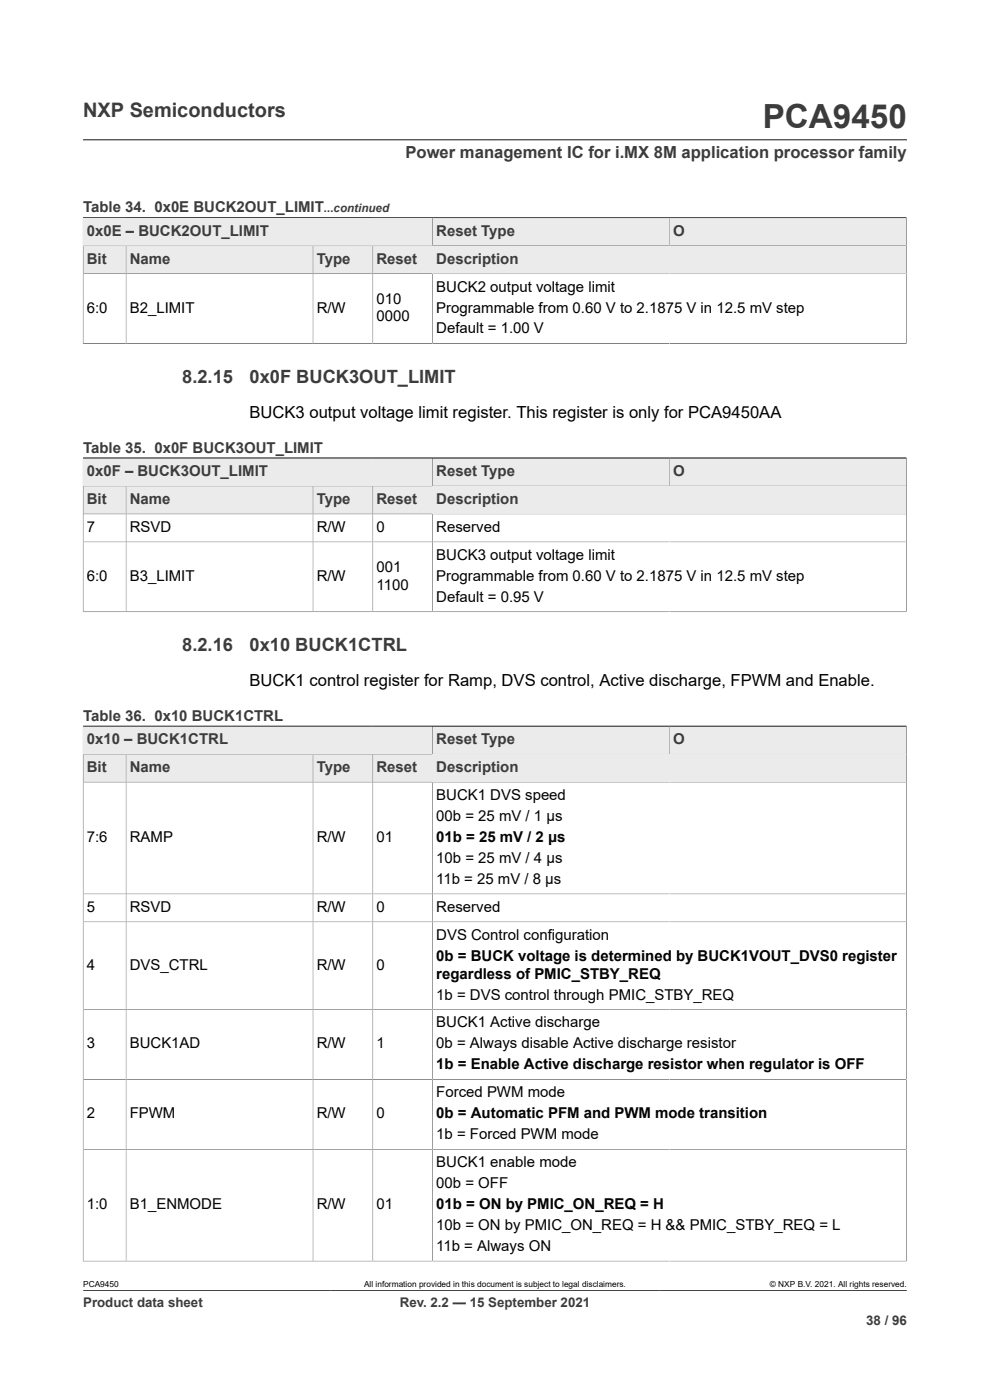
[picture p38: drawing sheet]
<svg xmlns="http://www.w3.org/2000/svg" width="210mm" height="297mm" viewBox="0 0 210 297" stroke-linecap="round" stroke-linejoin="round" font-family="sans-serif">
<defs><g id="words">
<text font-size="7.1" fill="#3c3c3c" x="161.8" y="27.2">PCA9450</text>
<text font-size="4.2" fill="#3c3c3c" x="17.6" y="24.8">NXP Semiconductors</text>
<g font-size="3.9" fill="#3c3c3c">
<text x="38.7" y="81.2">8.2.15</text>
<text x="52.9" y="81.2">0x0F BUCK3OUT_LIMIT</text>
<text x="38.7" y="138.1">8.2.16</text>
<text x="52.9" y="138.1">0x10 BUCK1CTRL</text>
</g>
<text font-size="3.5" fill="#3c3c3c" x="86" y="33.5">Power management IC for i.MX 8M application processor family</text>
<g font-size="3.5">
<text x="52.9" y="88.6">BUCK3 output voltage limit register. This register is only for PCA9450AA</text>
<text x="52.9" y="145.5">BUCK1 control register for Ramp, DVS control, Active discharge, FPWM and Enable.</text>
</g>
<g font-size="3.2" fill="#3c3c3c">
<text x="17.6" y="45.1">Table 34. 0x0E BUCK2OUT_LIMIT</text>
<text x="18.4" y="50">0x0E – BUCK2OUT_LIMIT</text>
<text x="92.5" y="50">Reset Type</text>
<text x="142.8" y="50">O</text>
<text x="18.4" y="55.9">Bit</text>
<text x="27.5" y="55.9">Name</text>
<text x="67.2" y="55.9">Type</text>
<text x="79.9" y="55.9">Reset</text>
<text x="92.5" y="55.9">Description</text>
<text x="17.6" y="96">Table 35. 0x0F BUCK3OUT_LIMIT</text>
<text x="18.4" y="101">0x0F – BUCK3OUT_LIMIT</text>
<text x="92.5" y="101">Reset Type</text>
<text x="142.8" y="101">O</text>
<text x="18.4" y="106.9">Bit</text>
<text x="27.5" y="106.9">Name</text>
<text x="67.2" y="106.9">Type</text>
<text x="79.9" y="106.9">Reset</text>
<text x="92.5" y="106.9">Description</text>
<text x="17.6" y="152.9">Table 36. 0x10 BUCK1CTRL</text>
<text x="18.4" y="157.9">0x10 – BUCK1CTRL</text>
<text x="92.5" y="157.9">Reset Type</text>
<text x="142.8" y="157.9">O</text>
<text x="18.4" y="163.8">Bit</text>
<text x="27.5" y="163.8">Name</text>
<text x="67.2" y="163.8">Type</text>
<text x="79.9" y="163.8">Reset</text>
<text x="92.5" y="163.8">Description</text>
</g>
<g font-size="3.2">
<text x="79.9" y="64.4">010</text>
<text x="92.5" y="61.9">BUCK2 output voltage limit</text>
<text x="18.4" y="66.3">6:0</text>
<text x="27.5" y="66.3">B2_LIMIT</text>
<text x="67.2" y="66.3">R/W</text>
<text x="79.9" y="68.2">0000</text>
<text x="92.5" y="66.3">Programmable from 0.60 V to 2.1875 V in 12.5 mV step</text>
<text x="92.5" y="70.7">Default = 1.00 V</text>
<text x="18.4" y="112.8">7</text>
<text x="27.5" y="112.8">RSVD</text>
<text x="67.2" y="112.8">R/W</text>
<text x="79.9" y="112.8">0</text>
<text x="92.5" y="112.8">Reserved</text>
<text x="92.5" y="118.7">BUCK3 output voltage limit</text>
<text x="18.4" y="123.2">6:0</text>
<text x="27.5" y="123.2">B3_LIMIT</text>
<text x="67.2" y="123.2">R/W</text>
<text x="79.9" y="121.3">001</text>
<text x="79.9" y="125.1">1100</text>
<text x="92.5" y="123.2">Programmable from 0.60 V to 2.1875 V in 12.5 mV step</text>
<text x="92.5" y="127.6">Default = 0.95 V</text>
<text x="92.5" y="169.7">BUCK1 DVS speed</text>
<text x="18.4" y="178.6">7:6</text>
<text x="27.5" y="178.6">RAMP</text>
<text x="67.2" y="178.6">R/W</text>
<text x="79.9" y="178.6">01</text>
<text x="92.5" y="174.2">00b = 25 mV / 1 μs</text>
<text x="92.5" y="178.6">01b = 25 mV / 2 μs</text>
<text x="92.5" y="183.1">10b = 25 mV / 4 μs</text>
<text x="92.5" y="187.5">11b = 25 mV / 8 μs</text>
<text x="18.4" y="193.4">5</text>
<text x="27.5" y="193.4">RSVD</text>
<text x="67.2" y="193.4">R/W</text>
<text x="79.9" y="193.4">0</text>
<text x="92.5" y="193.4">Reserved</text>
<text x="92.5" y="199.3">DVS Control configuration</text>
<text x="92.5" y="203.8">0b = BUCK voltage is determined by BUCK1VOUT_DVS0 register</text>
<text x="18.4" y="205.7">4</text>
<text x="27.5" y="205.7">DVS_CTRL</text>
<text x="67.2" y="205.7">R/W</text>
<text x="79.9" y="205.7">0</text>
<text x="92.5" y="207.6">regardless of PMIC_STBY_REQ</text>
<text x="92.5" y="212">1b = DVS control through PMIC_STBY_REQ</text>
<text x="92.5" y="218">BUCK1 Active discharge</text>
<text x="18.4" y="222.4">3</text>
<text x="27.5" y="222.4">BUCK1AD</text>
<text x="67.2" y="222.4">R/W</text>
<text x="79.9" y="222.4">1</text>
<text x="92.5" y="222.4">0b = Always disable Active discharge resistor</text>
<text x="92.5" y="226.9">1b = Enable Active discharge resistor when regulator is OFF</text>
<text x="92.5" y="232.8">Forced PWM mode</text>
<text x="18.4" y="237.2">2</text>
<text x="27.5" y="237.2">FPWM</text>
<text x="67.2" y="237.2">R/W</text>
<text x="79.9" y="237.2">0</text>
<text x="92.5" y="237.2">0b = Automatic PFM and PWM mode transition</text>
<text x="92.5" y="241.7">1b = Forced PWM mode</text>
<text x="92.5" y="247.6">BUCK1 enable mode</text>
<text x="18.4" y="256.5">1:0</text>
<text x="27.5" y="256.5">B1_ENMODE</text>
<text x="67.2" y="256.5">R/W</text>
<text x="79.9" y="256.5">01</text>
<text x="92.5" y="252.1">00b = OFF</text>
<text x="92.5" y="256.5">01b = ON by PMIC_ON_REQ = H</text>
<text x="92.5" y="260.9">10b = ON by PMIC_ON_REQ = H &amp;&amp; PMIC_STBY_REQ = L</text>
<text x="92.5" y="265.4">11b = Always ON</text>
</g>
<g font-size="2.8" fill="#3c3c3c">
<text x="17.6" y="277.3">Product data sheet</text>
<text x="84.8" y="277.3">Rev. 2.2 — 15 September 2021</text>
<text x="183.7" y="281">38 / 96</text>
</g>
<text font-size="2.5" fill="#3c3c3c" x="68.7" y="45.1">...continued</text>
<g font-size="1.8">
<text x="17.6" y="273.1">PCA9450</text>
<text x="77.2" y="273.1">All information provided in this document is subject to legal disclaimers.</text>
<text x="163.3" y="273.1">© NXP B.V. 2021. All rights reserved.</text>
</g>
</g></defs>
<path d="M17.6 29.7h174.8M91.8 46.2v5.9h-74.2v-5.9h174.6" fill="none" stroke="#3c3c3c" stroke-width=".21"/>
<g fill="#ebebeb">
<path d="M17.7 46.3h74v5.8h-74z"/>
<path d="M91.8 46.3h50.1v5.8h-50.1z"/>
</g>
<path d="M91.8 46.2h50.2v5.9h-50.2z" fill="none" stroke="#3c3c3c" stroke-width=".21"/>
<path d="M142.1 46.3h50.1v5.8h-50.1z" fill="#ebebeb"/>
<path d="M142 46.2h50.2v5.9h-50.2z" fill="none" stroke="#3c3c3c" stroke-width=".21"/>
<path d="M17.7 52.2h9v5.8h-9z" fill="#ebebeb"/>
<path d="M17.6 52.1h9.1v6h-9.1z" fill="none" stroke="#3c3c3c" stroke-width=".21"/>
<path d="M26.8 52.2h39.5v5.8h-39.5z" fill="#ebebeb"/>
<path d="M26.7 52.1h39.7v6h-39.7z" fill="none" stroke="#3c3c3c" stroke-width=".21"/>
<path d="M66.5 52.2h12.5v5.8h-12.5z" fill="#ebebeb"/>
<path d="M66.4 52.1h12.7v6h-12.7z" fill="none" stroke="#3c3c3c" stroke-width=".21"/>
<path d="M79.2 52.2h12.5v5.8h-12.5z" fill="#ebebeb"/>
<path d="M79.1 52.1h113.1v6h-113.1zM91.8 52.1v6" fill="none" stroke="#3c3c3c" stroke-width=".21"/>
<path d="M91.8 52.2h100.4v5.8h-100.4z" fill="#ebebeb"/>
<path d="M17.6 46.2h174.6M26.7 58.1v14.8M66.4 58.1v14.8M79.1 58.1v14.8M91.8 58.1v14.8M17.6 72.9h174.7M192.2 73v-14.9h-174.6v14.9M91.8 97.2v5.9h-74.2v-5.9h174.6" fill="none" stroke="#3c3c3c" stroke-width=".21"/>
<g fill="#ebebeb">
<path d="M17.7 97.3h74v5.7h-74z"/>
<path d="M91.8 97.3h50.1v5.7h-50.1z"/>
</g>
<path d="M91.8 97.2h50.2v5.9h-50.2z" fill="none" stroke="#3c3c3c" stroke-width=".21"/>
<path d="M142.1 97.3h50.1v5.7h-50.1z" fill="#ebebeb"/>
<path d="M142 97.2h50.2v5.9h-50.2z" fill="none" stroke="#3c3c3c" stroke-width=".21"/>
<path d="M17.7 103.2h9v5.8h-9z" fill="#ebebeb"/>
<path d="M17.6 103.1h9.1v5.9h-9.1z" fill="none" stroke="#3c3c3c" stroke-width=".21"/>
<path d="M26.8 103.2h39.5v5.8h-39.5z" fill="#ebebeb"/>
<path d="M26.7 103.1h39.7v5.9h-39.7z" fill="none" stroke="#3c3c3c" stroke-width=".21"/>
<path d="M66.5 103.2h12.5v5.8h-12.5z" fill="#ebebeb"/>
<path d="M66.4 103.1h12.7v5.9h-12.7z" fill="none" stroke="#3c3c3c" stroke-width=".21"/>
<path d="M79.2 103.2h12.5v5.8h-12.5z" fill="#ebebeb"/>
<path d="M79.1 103.1h113.1v5.9h-113.1zM91.8 103.1v5.9" fill="none" stroke="#3c3c3c" stroke-width=".21"/>
<path d="M91.8 103.2h100.4v5.8h-100.4z" fill="#ebebeb"/>
<path d="M17.6 97.2h174.6M17.6 115h174.6M26.7 109v20.8M66.4 109v20.8M79.1 109v20.8M91.8 109v20.8M17.6 129.8h174.7M192.2 129.8v-20.8h-174.6v20.8M91.8 154.1v5.9h-74.2v-5.9h174.6" fill="none" stroke="#3c3c3c" stroke-width=".21"/>
<g fill="#ebebeb">
<path d="M17.7 154.1h74v5.8h-74z"/>
<path d="M91.8 154.1h50.1v5.8h-50.1z"/>
</g>
<path d="M91.8 154.1h50.2v5.9h-50.2z" fill="none" stroke="#3c3c3c" stroke-width=".21"/>
<path d="M142.1 154.1h50.1v5.8h-50.1z" fill="#ebebeb"/>
<path d="M142 154.1h50.2v5.9h-50.2z" fill="none" stroke="#3c3c3c" stroke-width=".21"/>
<path d="M17.7 160.1h9v5.8h-9z" fill="#ebebeb"/>
<path d="M17.6 160h9.1v5.9h-9.1z" fill="none" stroke="#3c3c3c" stroke-width=".21"/>
<path d="M26.8 160.1h39.5v5.8h-39.5z" fill="#ebebeb"/>
<path d="M26.7 160h39.7v5.9h-39.7z" fill="none" stroke="#3c3c3c" stroke-width=".21"/>
<path d="M66.5 160.1h12.5v5.8h-12.5z" fill="#ebebeb"/>
<path d="M66.4 160h12.7v5.9h-12.7z" fill="none" stroke="#3c3c3c" stroke-width=".21"/>
<path d="M79.2 160.1h12.5v5.8h-12.5z" fill="#ebebeb"/>
<path d="M79.1 160h113.1v5.9h-113.1zM91.8 160v5.9" fill="none" stroke="#3c3c3c" stroke-width=".21"/>
<path d="M91.8 160.1h100.4v5.8h-100.4z" fill="#ebebeb"/>
<g fill="none" stroke="#3c3c3c" stroke-width=".21">
<path d="M17.6 154.1h174.6M26.7 165.9v101.6M66.4 165.9v101.6M79.1 165.9v101.6M91.8 165.9v101.6M17.6 189.6h174.6M17.6 195.6h174.6M17.6 214.2h174.6M17.6 229h174.6M17.6 243.8h174.6M17.6 267.5h174.7M17.6 267.6v-101.7h174.6v101.7"/>
<path d="M17.6 273.8h174.8"/>
</g>
<use href="#words"/>
</svg>
